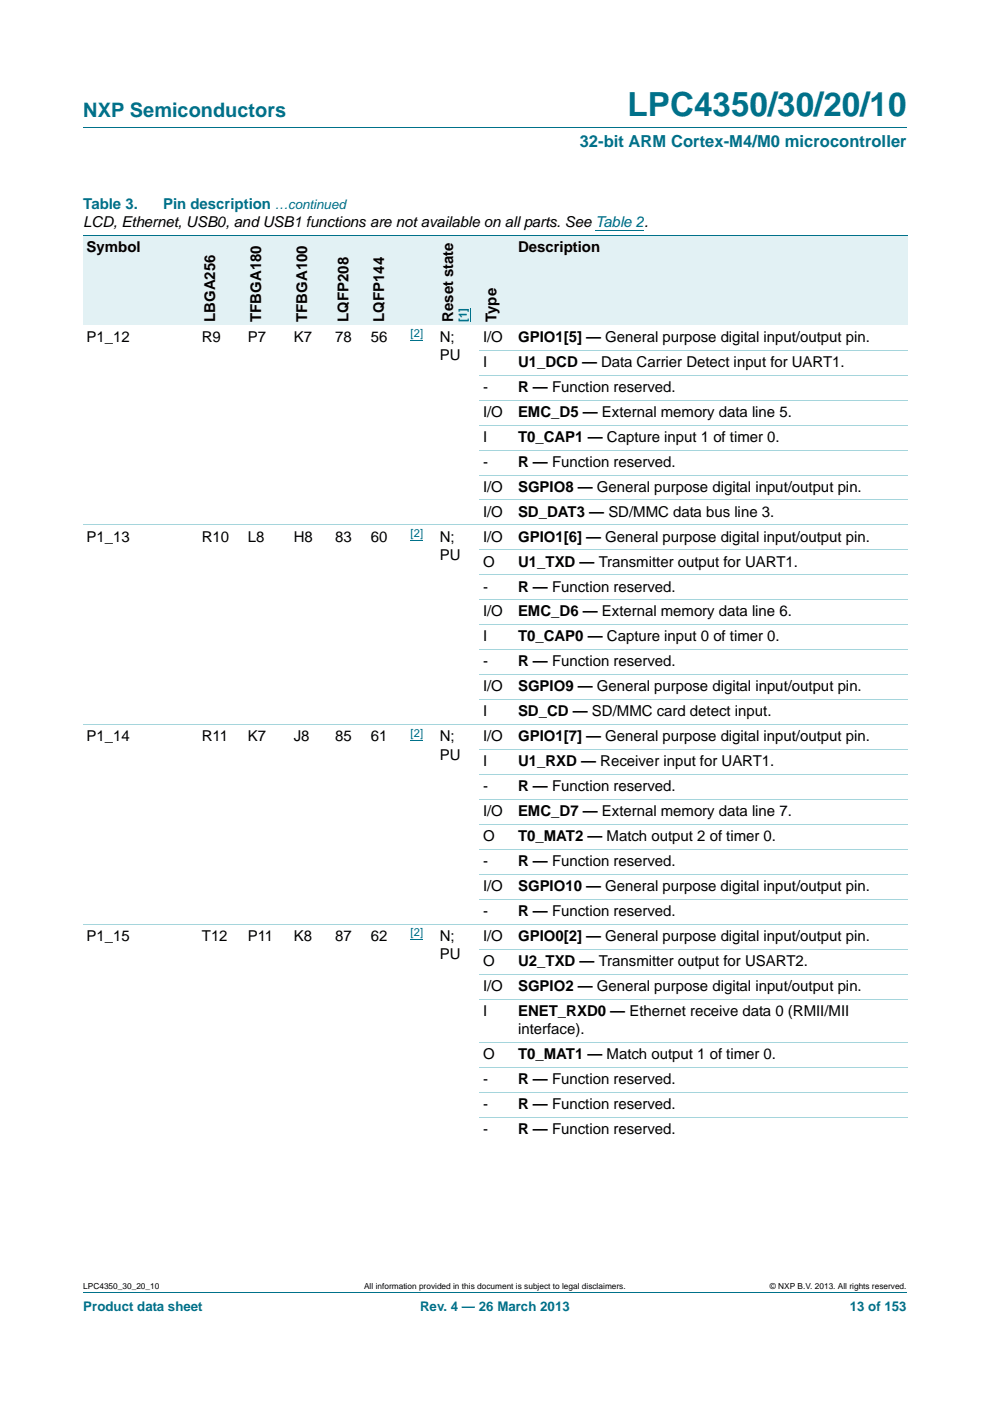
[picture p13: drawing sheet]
<svg xmlns="http://www.w3.org/2000/svg" width="210mm" height="297mm" viewBox="0 0 210 297" stroke-linecap="round" stroke-linejoin="round" font-family="sans-serif">
<defs><g id="words">
<text font-size="7" fill="#00718a" x="133.1" y="24.6">LPC4350/30/20/10</text>
<text font-size="4.2" fill="#00718a" x="17.7" y="24.9">NXP Semiconductors</text>
<text font-size="3.5" fill="#00718a" x="123" y="31.1">32-bit ARM Cortex-M4/M0 microcontroller</text>
<g font-size="3.2" fill="#00718a">
<text x="17.7" y="44.3">Table 3.</text>
<text x="34.6" y="44.3">Pin description</text>
</g>
<g font-size="3.2">
<text x="17.7" y="48.2">LCD, Ethernet, USB0, and USB1 functions are not available on all parts. See Table 2.</text>
<text x="18.4" y="53.4">Symbol</text>
<text x="109.9" y="53.4">Description</text>
<text x="45.6" y="68.3" transform="rotate(-90 45.6 68.3)">LBGA256</text>
<text x="55.4" y="68.3" transform="rotate(-90 55.4 68.3)">TFBGA180</text>
<text x="65.2" y="68.3" transform="rotate(-90 65.2 68.3)">TFBGA100</text>
<text x="73.9" y="68.3" transform="rotate(-90 73.9 68.3)">LQFP208</text>
<text x="81.5" y="68.3" transform="rotate(-90 81.5 68.3)">LQFP144</text>
<text x="96.1" y="68.3" transform="rotate(-90 96.1 68.3)">Reset state</text>
<text x="105.3" y="68.3" transform="rotate(-90 105.3 68.3)">Type</text>
<text x="18.4" y="72.5">P1_12</text>
<text x="42.8" y="72.5">R9</text>
<text x="52.5" y="72.5">P7</text>
<text x="62.3" y="72.5">K7</text>
<text x="71.1" y="72.5">78</text>
<text x="78.7" y="72.5">56</text>
<text x="93.3" y="72.5">N;</text>
<text x="93.3" y="76.4">PU</text>
<text x="102.4" y="72.5">I/O</text>
<text x="102.4" y="77.8">I</text>
<text x="109.9" y="72.5">GPIO1[5] — General purpose digital input/output pin.</text>
<text x="109.9" y="77.8">U1_DCD — Data Carrier Detect input for UART1.</text>
<text x="102.4" y="83.1">-</text>
<text x="109.9" y="83.1">R — Function reserved.</text>
<text x="102.4" y="88.4">I/O</text>
<text x="109.9" y="88.4">EMC_D5 — External memory data line 5.</text>
<text x="102.4" y="93.7">I</text>
<text x="109.9" y="93.7">T0_CAP1 — Capture input 1 of timer 0.</text>
<text x="102.4" y="99">-</text>
<text x="109.9" y="99">R — Function reserved.</text>
<text x="102.4" y="104.3">I/O</text>
<text x="109.9" y="104.3">SGPIO8 — General purpose digital input/output pin.</text>
<text x="102.4" y="109.5">I/O</text>
<text x="109.9" y="109.5">SD_DAT3 — SD/MMC data bus line 3.</text>
<text x="18.4" y="114.8">P1_13</text>
<text x="42.8" y="114.8">R10</text>
<text x="52.6" y="114.8">L8</text>
<text x="62.3" y="114.8">H8</text>
<text x="71.1" y="114.8">83</text>
<text x="78.7" y="114.8">60</text>
<text x="93.3" y="114.8">N;</text>
<text x="93.3" y="118.7">PU</text>
<text x="102.4" y="114.8">I/O</text>
<text x="109.9" y="114.8">GPIO1[6] — General purpose digital input/output pin.</text>
<text x="102.4" y="120.1">O</text>
<text x="102.4" y="125.4">-</text>
<text x="109.9" y="120.1">U1_TXD — Transmitter output for UART1.</text>
<text x="109.9" y="125.4">R — Function reserved.</text>
<text x="102.4" y="130.7">I/O</text>
<text x="109.9" y="130.7">EMC_D6 — External memory data line 6.</text>
<text x="102.4" y="136">I</text>
<text x="109.9" y="136">T0_CAP0 — Capture input 0 of timer 0.</text>
<text x="102.4" y="141.3">-</text>
<text x="109.9" y="141.3">R — Function reserved.</text>
<text x="102.4" y="146.6">I/O</text>
<text x="109.9" y="146.6">SGPIO9 — General purpose digital input/output pin.</text>
<text x="102.4" y="151.9">I</text>
<text x="109.9" y="151.9">SD_CD — SD/MMC card detect input.</text>
<text x="18.4" y="157.2">P1_14</text>
<text x="42.8" y="157.2">R11</text>
<text x="52.6" y="157.2">K7</text>
<text x="62.3" y="157.2">J8</text>
<text x="71.1" y="157.2">85</text>
<text x="78.7" y="157.2">61</text>
<text x="93.3" y="157.2">N;</text>
<text x="93.3" y="161">PU</text>
<text x="102.4" y="157.2">I/O</text>
<text x="109.9" y="157.2">GPIO1[7] — General purpose digital input/output pin.</text>
<text x="102.4" y="162.5">I</text>
<text x="102.4" y="167.7">-</text>
<text x="109.9" y="162.5">U1_RXD — Receiver input for UART1.</text>
<text x="109.9" y="167.7">R — Function reserved.</text>
<text x="102.4" y="173">I/O</text>
<text x="109.9" y="173">EMC_D7 — External memory data line 7.</text>
<text x="102.4" y="178.3">O</text>
<text x="109.9" y="178.3">T0_MAT2 — Match output 2 of timer 0.</text>
<text x="102.4" y="183.6">-</text>
<text x="109.9" y="183.6">R — Function reserved.</text>
<text x="102.4" y="188.9">I/O</text>
<text x="109.9" y="188.9">SGPIO10 — General purpose digital input/output pin.</text>
<text x="102.4" y="194.2">-</text>
<text x="109.9" y="194.2">R — Function reserved.</text>
<text x="18.4" y="199.5">P1_15</text>
<text x="42.8" y="199.5">T12</text>
<text x="52.5" y="199.5">P11</text>
<text x="62.3" y="199.5">K8</text>
<text x="71.1" y="199.5">87</text>
<text x="78.7" y="199.5">62</text>
<text x="93.3" y="199.5">N;</text>
<text x="93.3" y="203.4">PU</text>
<text x="102.4" y="199.5">I/O</text>
<text x="109.9" y="199.5">GPIO0[2] — General purpose digital input/output pin.</text>
<text x="102.4" y="204.8">O</text>
<text x="109.9" y="204.8">U2_TXD — Transmitter output for USART2.</text>
<text x="102.4" y="210.1">I/O</text>
<text x="102.4" y="215.4">I</text>
<text x="109.9" y="210.1">SGPIO2 — General purpose digital input/output pin.</text>
<text x="109.9" y="215.4">ENET_RXD0 — Ethernet receive data 0 (RMII/MII</text>
<text x="109.9" y="219.2">interface).</text>
<text x="102.4" y="224.5">O</text>
<text x="109.9" y="224.5">T0_MAT1 — Match output 1 of timer 0.</text>
<text x="102.4" y="229.8">-</text>
<text x="109.9" y="229.8">R — Function reserved.</text>
<text x="102.4" y="235.1">-</text>
<text x="109.9" y="235.1">R — Function reserved.</text>
<text x="102.4" y="240.4">-</text>
<text x="109.9" y="240.4">R — Function reserved.</text>
</g>
<g font-size="2.8" fill="#00718a">
<text x="58.3" y="44.3">…continued</text>
<text x="17.7" y="277.9">Product data sheet</text>
<text x="89.1" y="277.9">Rev. 4 — 26 March 2013</text>
<text x="180.2" y="277.9">13 of 153</text>
</g>
<g font-size="2.4" fill="#00f">
<text x="87.1" y="71.5">[2]</text>
<text x="99" y="68.3" transform="rotate(-90 99 68.3)">[1]</text>
<text x="87.1" y="113.9">[2]</text>
<text x="87.1" y="156.2">[2]</text>
<text x="87.1" y="198.5">[2]</text>
</g>
<g font-size="1.8">
<text x="17.7" y="273.3">LPC4350_30_20_10</text>
<text x="77.2" y="273.3">All information provided in this document is subject to legal disclaimers.</text>
<text x="163.3" y="273.3">© NXP B.V. 2013. All rights reserved.</text>
</g>
</g></defs>
<path d="M17.7 27h174.6M17.7 273.9h174.6" fill="none" stroke="#00718a" stroke-width=".21"/>
<path d="M126.3 48.9h10.3M87.1 72.2h2.6M87.1 114.6h2.6M87.1 156.9h2.6M87.1 199.2h2.6" fill="none" stroke="#00f" stroke-width=".21"/>
<g fill="#e2f1f4">
<path d="M17.7 49.9h24.4v19.1h-24.4z"/>
<path d="M42.1 49.9h9.8v19.1h-9.8z"/>
<path d="M51.9 49.9h9.7v19.1h-9.7z"/>
<path d="M61.6 49.9h8.8v19.1h-8.8z"/>
<path d="M70.4 49.9h7.6v19.1h-7.6z"/>
<path d="M78 49.9h8.4v19.1h-8.4z"/>
<path d="M86.4 49.9h15.3v19.1h-15.3z"/>
</g>
<path d="M99.7 65.3v3" fill="none" stroke="#00f" stroke-width=".21"/>
<g fill="#e2f1f4">
<path d="M101.7 49.9h7.5v19.1h-7.5z"/>
<path d="M109.2 49.9h83.3v19.1h-83.3z"/>
</g>
<path d="M17.7 49.9h174.8" fill="none" stroke="#00718a" stroke-width=".21"/>
<g fill="none" stroke="#a5d5dc" stroke-width=".21">
<path d="M101.7 74.3h90.8M101.7 79.5h90.8M101.7 84.8h90.8M101.7 90.1h90.8M101.7 95.4h90.8M17.7 111.3h174.8M101.7 100.7h90.8M101.7 106h90.8M101.7 116.6h90.8M101.7 121.9h90.8M101.7 127.2h90.8M101.7 132.5h90.8"/>
<path d="M101.7 137.8h90.8M17.7 153.6h174.8M101.7 143h90.8M101.7 148.3h90.8M101.7 158.9h90.8M101.7 164.2h90.8M101.7 169.5h90.8M101.7 174.8h90.8M17.7 196h174.8M101.7 180.1h90.8M101.7 185.4h90.8M101.7 190.7h90.8"/>
<path d="M101.7 201.3h90.8M101.7 206.5h90.8M101.7 211.8h90.8M101.7 221h90.8M101.7 226.3h90.8M101.7 231.6h90.8M101.7 236.9h90.8"/>
</g>
<use href="#words"/>
</svg>
